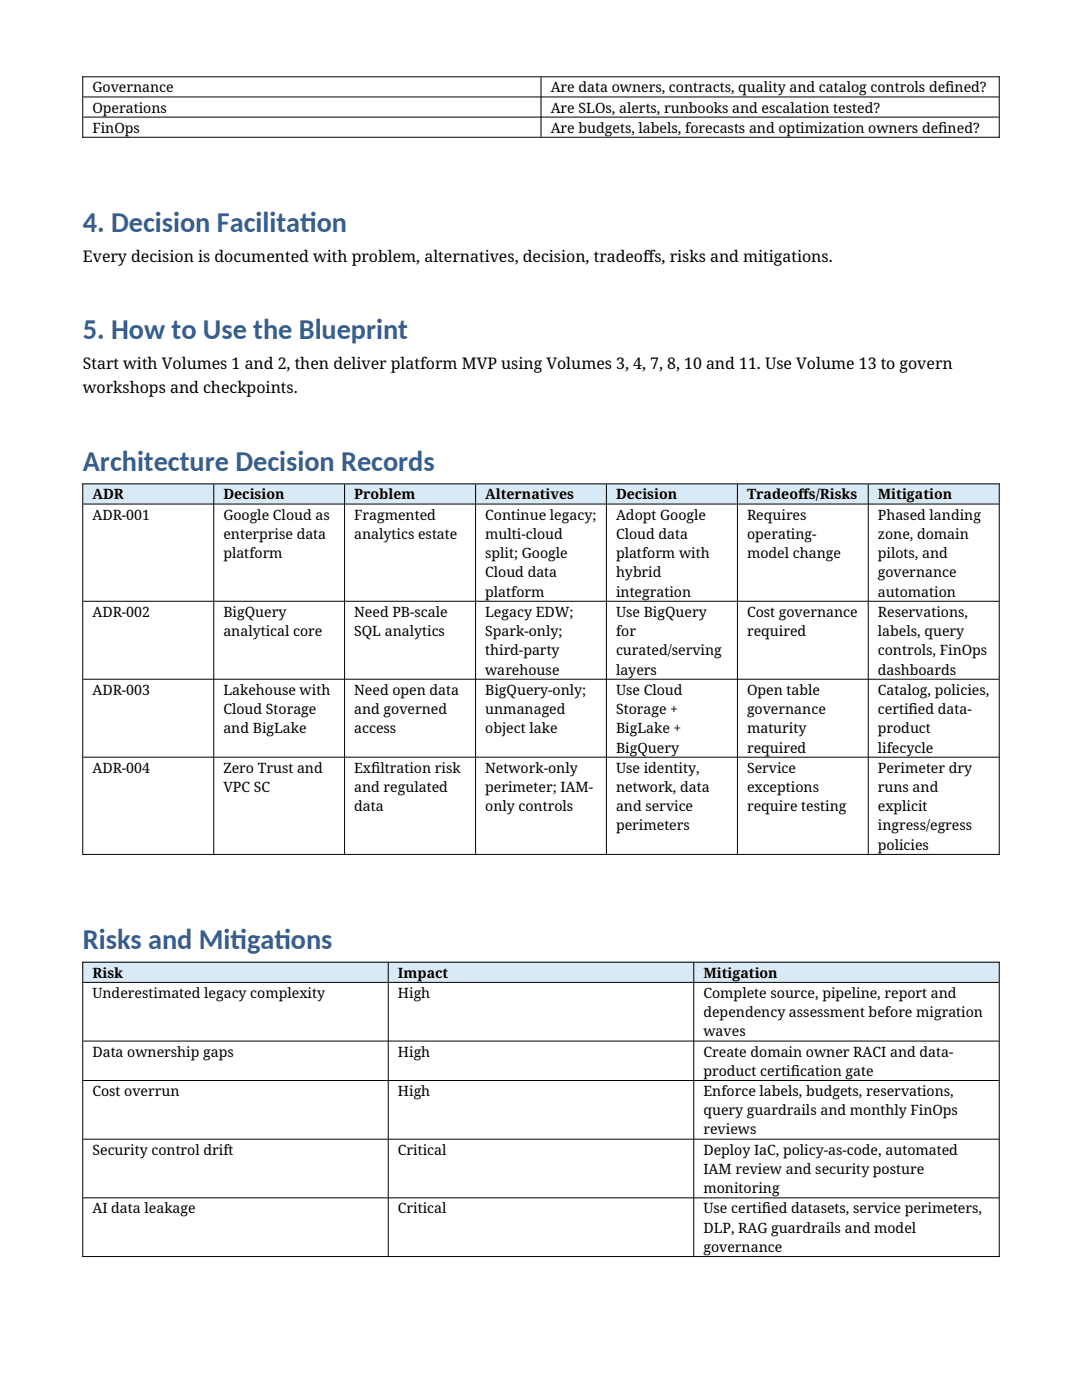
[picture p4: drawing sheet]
<svg xmlns="http://www.w3.org/2000/svg" width="216mm" height="279mm" viewBox="0 0 216 279" stroke-linecap="round" stroke-linejoin="round" font-family="sans-serif">
<defs><g id="words">
<g font-size="5.6" fill="#365f91">
<text x="16.5" y="46.3">4. Decision Facilitat</text>
<text x="59.9" y="46.3">ion</text>
<text x="16.5" y="67.6">5. How to Use the Blueprint</text>
<text x="16.5" y="93.9">Architecture Decision Records</text>
<text x="16.5" y="189.4">Risks and Mit</text>
<text x="46" y="189.4">igat</text>
<text x="54.8" y="189.4">ions</text>
</g>
<g font-size="3.2">
<text x="16.5" y="52.2">Every decision is documented with problem, alternatives, decision, tradeof</text>
<text x="128.3" y="52.2">fs, risks and mitigations.</text>
<text x="16.5" y="73.6">Start with Volumes 1 and 2, then deliver platform MVP using Volumes 3, 4, 7, 8, 10 and 11. Use Volume 13 to govern</text>
<text x="16.5" y="78.5">workshops and checkpoints.</text>
</g>
<g font-size="2.8">
<text x="18.5" y="18.4">Governance</text>
<text x="18.5" y="22.5">Operations</text>
<text x="109.9" y="18.4">Are data owners, contracts, quality and catalog controls def</text>
<text x="109.9" y="22.5">Are SLOs, alerts, runbooks and escalation tested?</text>
<text x="188.6" y="18.4">ined?</text>
<text x="18.5" y="26.5">FinOps</text>
<text x="109.9" y="26.5">Are budgets, labels, forecasts and optimization owners def</text>
<text x="187.2" y="26.5">ined?</text>
<text x="18.5" y="99.7">ADR</text>
<text x="44.6" y="99.7">Decision</text>
<text x="70.7" y="99.7">Problem</text>
<text x="96.8" y="99.7">Alternatives</text>
<text x="122.9" y="99.7">Decision</text>
<text x="149.1" y="99.7">Tradeof</text>
<text x="159.2" y="99.7">fs/Risks</text>
<text x="175.2" y="99.7">Mitigation</text>
<text x="18.5" y="103.7">ADR-001</text>
<text x="44.6" y="103.7">Google Cloud as</text>
<text x="44.6" y="107.5">enterprise data</text>
<text x="70.7" y="103.7">Fragmented</text>
<text x="70.7" y="107.5">analytics estate</text>
<text x="96.8" y="103.7">Continue legacy;</text>
<text x="96.8" y="107.5">multi-cloud</text>
<text x="122.9" y="103.7">Adopt Google</text>
<text x="122.9" y="107.5">Cloud data</text>
<text x="149.1" y="103.7">Requires</text>
<text x="149.1" y="107.5">operating-</text>
<text x="175.2" y="103.7">Phased landing</text>
<text x="175.2" y="107.5">zone, domain</text>
<text x="44.6" y="111.4">platform</text>
<text x="96.8" y="111.4">split; Google</text>
<text x="122.9" y="111.4">platform with</text>
<text x="149.1" y="111.4">model change</text>
<text x="175.2" y="111.4">pilots, and</text>
<text x="96.8" y="115.2">Cloud data</text>
<text x="96.8" y="119.1">platform</text>
<text x="122.9" y="115.2">hybrid</text>
<text x="122.9" y="119.1">integration</text>
<text x="175.2" y="115.2">governance</text>
<text x="175.2" y="119.1">automation</text>
<text x="18.5" y="123.1">ADR-002</text>
<text x="44.6" y="123.1">BigQuery</text>
<text x="70.7" y="123.1">Need PB-scale</text>
<text x="96.8" y="123.1">Legacy EDW;</text>
<text x="122.9" y="123.1">Use BigQuery</text>
<text x="149.1" y="123.1">Cost governance</text>
<text x="175.2" y="123.1">Reservations,</text>
<text x="44.6" y="126.9">analytical core</text>
<text x="70.7" y="126.9">SQL analytics</text>
<text x="96.8" y="126.9">Spark-only;</text>
<text x="96.8" y="130.8">third-party</text>
<text x="122.9" y="126.9">for</text>
<text x="122.9" y="130.8">curated/serving</text>
<text x="149.1" y="126.9">required</text>
<text x="175.2" y="126.9">labels, query</text>
<text x="175.2" y="130.8">controls, FinOps</text>
<text x="96.8" y="134.6">warehouse</text>
<text x="122.9" y="134.6">layers</text>
<text x="175.2" y="134.6">dashboards</text>
<text x="18.5" y="138.6">ADR-003</text>
<text x="44.6" y="138.6">Lakehouse with</text>
<text x="44.6" y="142.5">Cloud Storage</text>
<text x="70.7" y="138.6">Need open data</text>
<text x="70.7" y="142.5">and governed</text>
<text x="96.8" y="138.6">BigQuery-only;</text>
<text x="96.8" y="142.5">unmanaged</text>
<text x="122.9" y="138.6">Use Cloud</text>
<text x="122.9" y="142.5">Storage +</text>
<text x="149.1" y="138.6">Open table</text>
<text x="149.1" y="142.5">governance</text>
<text x="175.2" y="138.6">Catalog, policies,</text>
<text x="175.2" y="142.5">certif</text>
<text x="181.3" y="142.5">ied data-</text>
<text x="44.6" y="146.3">and BigLake</text>
<text x="70.7" y="146.3">access</text>
<text x="96.8" y="146.3">object lake</text>
<text x="122.9" y="146.3">BigLake +</text>
<text x="149.1" y="146.3">maturity</text>
<text x="175.2" y="146.3">product</text>
<text x="18.5" y="154.2">ADR-004</text>
<text x="44.6" y="154.2">Zero Trust and</text>
<text x="70.7" y="154.2">Exf</text>
<text x="74.1" y="154.2">iltration risk</text>
<text x="96.8" y="154.2">Network-only</text>
<text x="122.9" y="150.2">BigQuery</text>
<text x="122.9" y="154.2">Use identity,</text>
<text x="149.1" y="150.2">required</text>
<text x="149.1" y="154.2">Service</text>
<text x="175.2" y="150.2">lifecycle</text>
<text x="175.2" y="154.2">Perimeter dry</text>
<text x="44.6" y="158">VPC SC</text>
<text x="70.7" y="158">and regulated</text>
<text x="70.7" y="161.9">data</text>
<text x="96.8" y="158">perimeter; IAM-</text>
<text x="96.8" y="161.9">only controls</text>
<text x="122.9" y="158">network, data</text>
<text x="122.9" y="161.9">and service</text>
<text x="149.1" y="158">exceptions</text>
<text x="149.1" y="161.9">require testing</text>
<text x="175.2" y="158">runs and</text>
<text x="175.2" y="161.9">explicit</text>
<text x="122.9" y="165.7">perimeters</text>
<text x="175.2" y="165.7">ingress/egress</text>
<text x="175.2" y="169.6">policies</text>
<text x="18.5" y="195.1">Risk</text>
<text x="79.4" y="195.1">Impact</text>
<text x="140.4" y="195.1">Mitigation</text>
<text x="18.5" y="199.1">Underestimated legacy complexity</text>
<text x="79.4" y="199.1">High</text>
<text x="140.4" y="199.1">Complete source, pipeline, report and</text>
<text x="140.4" y="203">dependency assessment before migration</text>
<text x="140.4" y="206.8">waves</text>
<text x="18.5" y="210.9">Data ownership gaps</text>
<text x="79.4" y="210.9">High</text>
<text x="140.4" y="210.9">Create domain owner RACI and data-</text>
<text x="140.4" y="214.7">product certif</text>
<text x="157.8" y="214.7">ication gate</text>
<text x="18.5" y="218.7">Cost overrun</text>
<text x="79.4" y="218.7">High</text>
<text x="140.4" y="218.7">Enforce labels, budgets, reservations,</text>
<text x="140.4" y="222.6">query guardrails and monthly FinOps</text>
<text x="140.4" y="226.4">reviews</text>
<text x="18.5" y="230.4">Security control drift</text>
<text x="79.4" y="230.4">Critical</text>
<text x="140.4" y="230.4">Deploy IaC, policy-as-code, automated</text>
<text x="140.4" y="234.3">IAM review and security posture</text>
<text x="140.4" y="238.1">monitoring</text>
<text x="18.5" y="242.1">AI data leakage</text>
<text x="79.4" y="242.1">Critical</text>
<text x="140.4" y="242.1">Use certif</text>
<text x="140.4" y="246">DLP, RAG guardrails and model</text>
<text x="152" y="242.1">ied datasets, service perimeters,</text>
<text x="140.4" y="249.8">governance</text>
</g>
</g></defs>
<g fill="#d9eaf7">
<path d="M16.5 96.5h26.1v4h-26.1z" fill-rule="evenodd"/>
<path d="M42.7 96.5h26v4h-26z" fill-rule="evenodd"/>
<path d="M68.8 96.5h26.1v4h-26.1z" fill-rule="evenodd"/>
<path d="M94.9 96.5h26.1v4h-26.1z" fill-rule="evenodd"/>
<path d="M121 96.5h26.1v4h-26.1z" fill-rule="evenodd"/>
<path d="M147.1 96.5h26.1v4h-26.1z" fill-rule="evenodd"/>
<path d="M173.2 96.5h26.2v4h-26.2z" fill-rule="evenodd"/>
<path d="M16.5 191.9h61v4.1h-61z" fill-rule="evenodd"/>
<path d="M77.5 191.9h60.9v4.1h-60.9z" fill-rule="evenodd"/>
<path d="M138.4 191.9h61v4.1h-61z" fill-rule="evenodd"/>
<path d="M16.5 96.5h26.1v4h-26.1z" fill-rule="evenodd"/>
<path d="M42.7 96.5h26v4h-26z" fill-rule="evenodd"/>
<path d="M68.8 96.5h26.1v4h-26.1z" fill-rule="evenodd"/>
<path d="M94.9 96.5h26.1v4h-26.1z" fill-rule="evenodd"/>
<path d="M121 96.5h26.1v4h-26.1z" fill-rule="evenodd"/>
<path d="M147.1 96.5h26.1v4h-26.1z" fill-rule="evenodd"/>
<path d="M173.2 96.5h26.2v4h-26.2z" fill-rule="evenodd"/>
<path d="M16.5 191.9h61v4.1h-61z" fill-rule="evenodd"/>
<path d="M77.5 191.9h60.9v4.1h-60.9z" fill-rule="evenodd"/>
<path d="M138.4 191.9h61v4.1h-61z" fill-rule="evenodd"/>
</g>
<g fill="none" stroke="#000" stroke-width=".2">
<path d="M16.4 15.3h183.1M16.5 15.2v12.3M16.6 19.3h182.7M107.9 15.4v11.9M199.4 15.2v12.3M16.4 27.4h183.1M16.6 23.4h182.7M16.4 96.6h183.1M16.5 96.5v74.1M42.7 96.7v73.7M68.8 96.7v73.7M94.9 96.7v73.7"/>
<path d="M121 96.7v73.7M147.1 96.7v73.7M173.2 96.7v73.7M199.4 96.5v74.1M16.6 100.6h182.7M16.6 120h182.7M16.6 135.6h182.7M16.6 151.1h182.7M16.4 170.5h183.1M16.4 192h183.1M16.5 191.9v59M16.6 196.1h182.7"/>
<path d="M77.5 192.1v58.6M138.4 192.1v58.6M199.4 191.9v59M16.6 207.8h182.7M16.6 215.6h182.7M16.6 227.3h182.7M16.6 239.1h182.7M16.4 250.8h183.1"/>
</g>
<use href="#words"/>
</svg>
